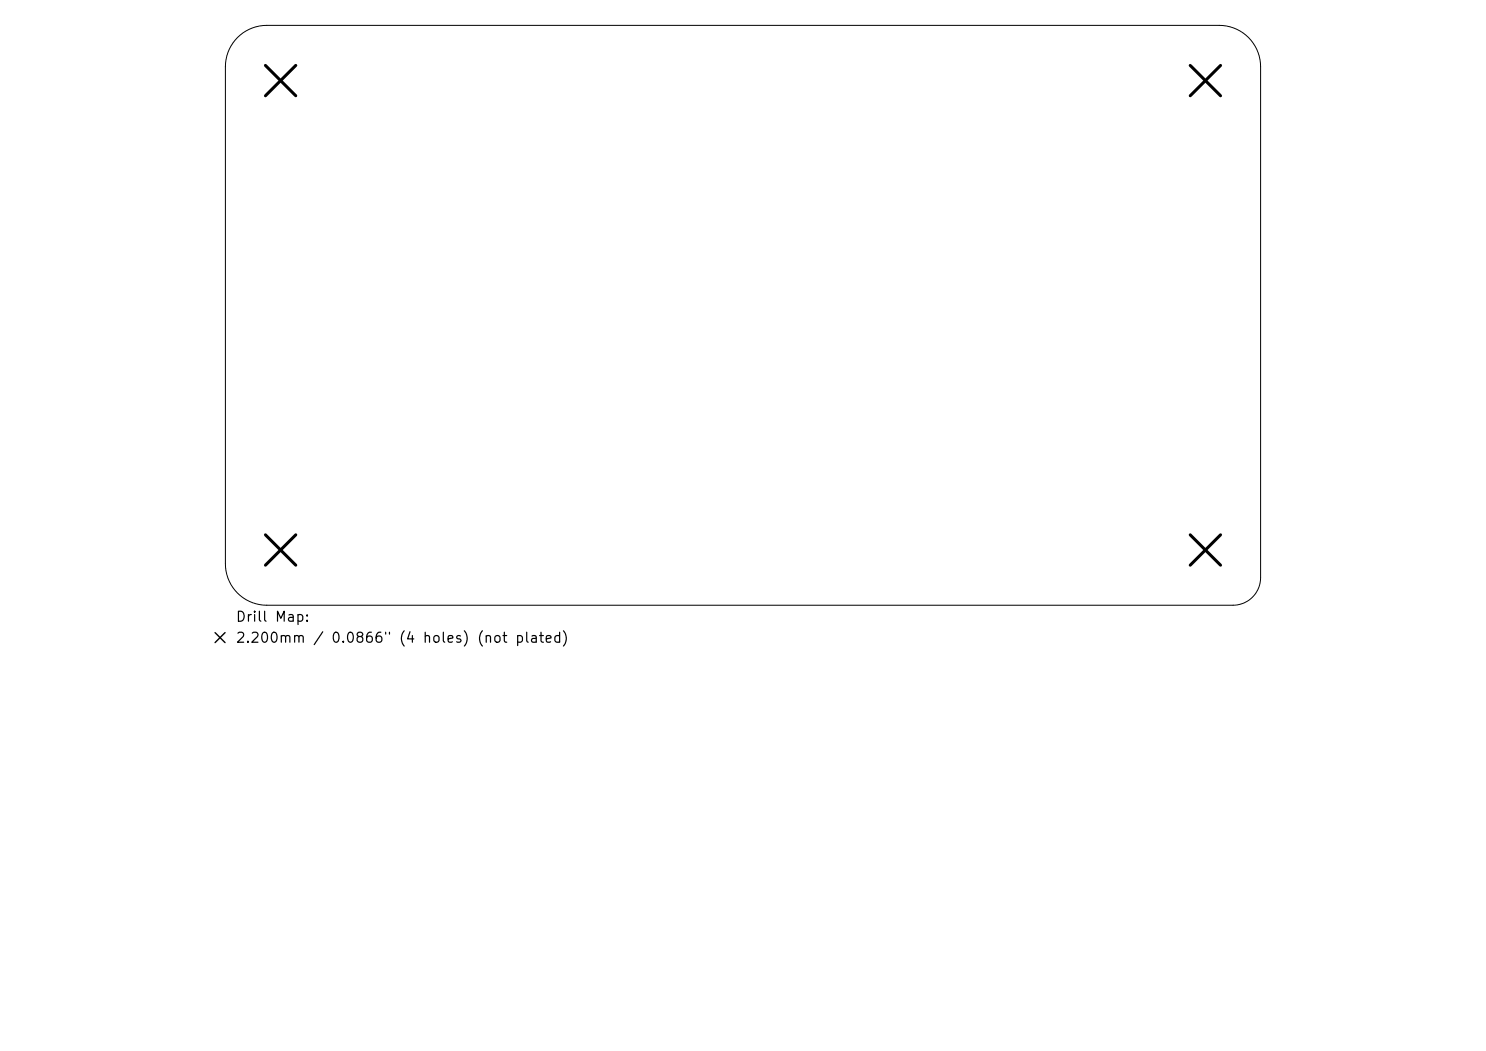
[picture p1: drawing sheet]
<svg xmlns="http://www.w3.org/2000/svg" width="297mm" height="210mm" viewBox="0 0 297 210" stroke-linecap="round" stroke-linejoin="round" font-family="sans-serif">
<defs><g id="words">
<g font-size="2">
<text x="47" y="124.7">Drill Map:</text>
<text x="47" y="128.9">2.200mm / 0.0866&quot; (4 holes) (not plated)</text>
</g>
</g></defs>
<path d="M47.5 7.5a8.3 8.3 0 0 1 5.8-2.4h190.4a8.3 8.3 0 0 1 8.3 8.2v102.1a5.5 5.5 0 0 1-5.6 5.5h-193.1a8.3 8.3 0 0 1-8.3-8.2v-99.4a8.3 8.3 0 0 1 2.5-5.8z" fill="none" stroke="#000" stroke-width=".2"/>
<path d="M53 13.1l6.1 6M59.1 13.1l-6.1 6M237.9 13.1l6.1 6M244 13.1l-6.1 6M53 106.9l6.1 6M59.1 106.9l-6.1 6M237.9 106.9l6.1 6M244 106.9l-6.1 6" fill="none" stroke="#000" stroke-width=".61"/>
<path d="M43 126.4l2 2M45 126.4l-2 2" fill="none" stroke="#000" stroke-width=".28"/>
<use href="#words"/>
</svg>
